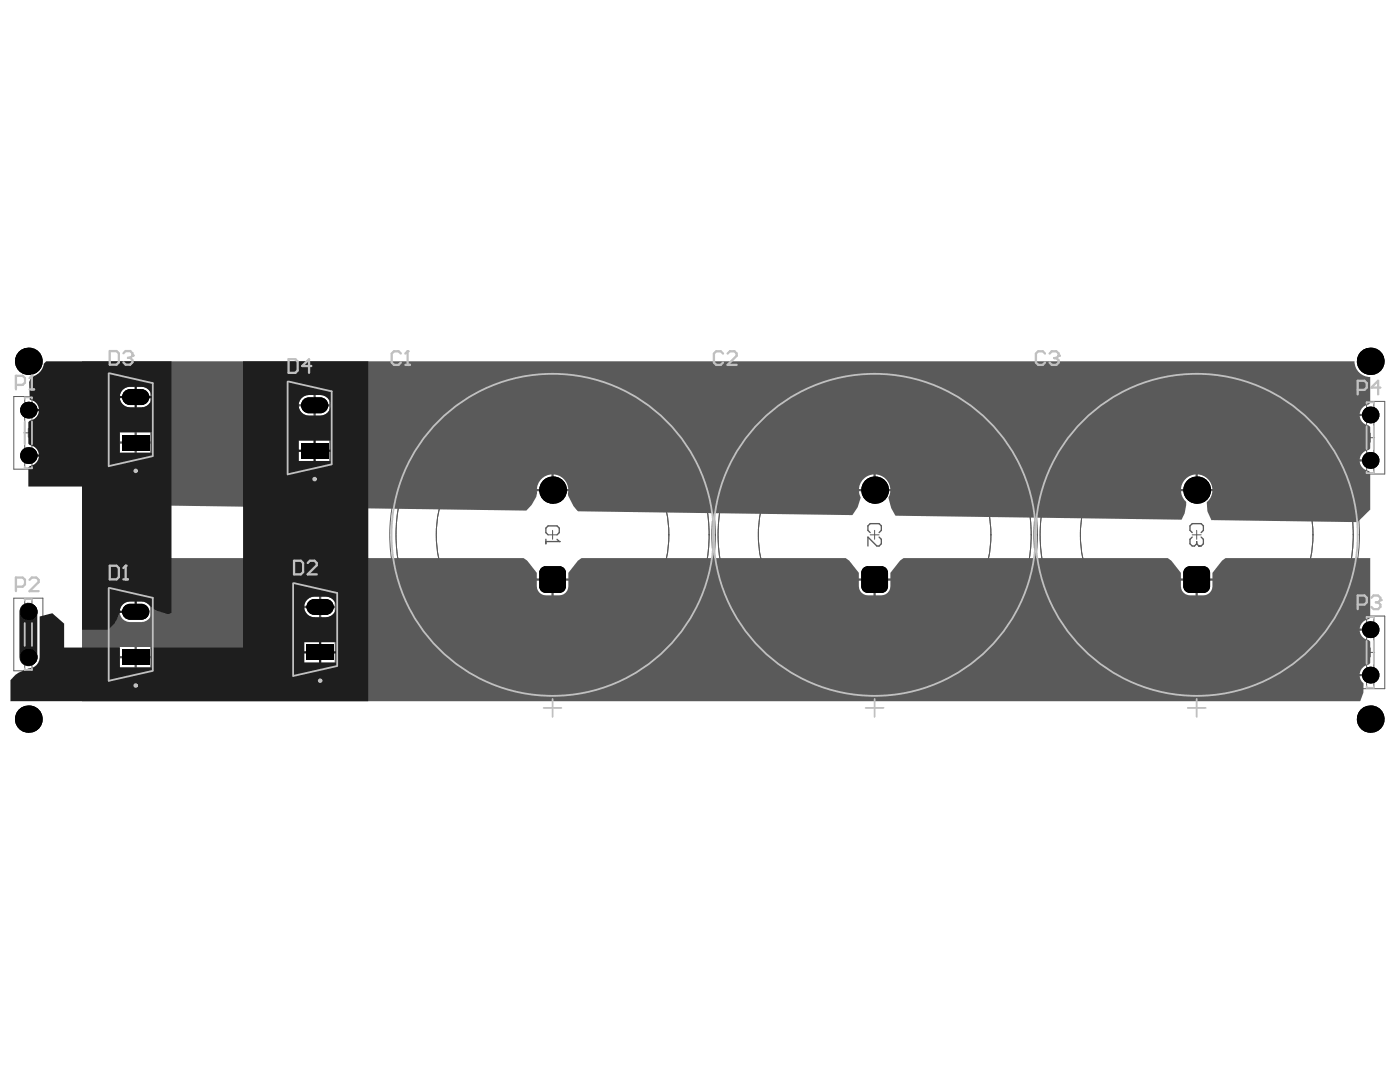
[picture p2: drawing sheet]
<svg xmlns="http://www.w3.org/2000/svg" width="279mm" height="216mm" viewBox="0 0 279 216" stroke-linecap="round" stroke-linejoin="round" font-family="sans-serif">
<g fill="none" stroke="#5a5a5a" stroke-width=".2">
<path d="M2.8 79.1h5.8v14.5h-5.8zM4.8 86.4h1.7M5.7 85.5v1.8M270.6 80.1h5.8v14.5h-5.8zM272.6 87.3h1.8M273.5 86.4v1.8M2.8 119.4h5.8v14.5h-5.8zM109.4 106.7h1.8M110.3 105.8v1.8M173.7 106.7h1.7M174.6 105.8v1.8M237.9 106.7h1.8"/>
<path d="M238.8 105.8v1.8M4.8 126.6h1.7M5.7 125.7v1.8M270.6 122.9h5.8v14.5h-5.8zM272.6 130.2h1.8M273.5 129.3v1.8"/>
<circle cx="110.3" cy="106.7" r="32.5"/>
<circle cx="174.6" cy="106.7" r="32.5"/>
<circle cx="238.8" cy="106.7" r="32.5"/>
</g>
<path d="M21.6 74.3h8.8v18.9h-8.8zM57.3 75.9h8.8v19h-8.8zM21.6 117.1h8.8v19h-8.8zM58.4 116.2h8.8v18.9h-8.8z" fill="none" stroke="#5a5a5a" stroke-width=".36"/>
<g fill="#5a5a5a">
<path d="M103.5 76.2a30.8 30.8 0 0 1 13.6 0l-1.8 7.9a23.2 23.2 0 0 0-10.1 0z"/>
<path d="M167.8 76.2a30.8 30.8 0 0 1 13.5 0l-1.7 7.9a23.2 23.2 0 0 0-10.1 0z"/>
<path d="M232 76.2a30.8 30.8 0 0 1 13.6 0l-1.7 7.9a23.2 23.2 0 0 0-10.1 0z"/>
</g>
<path d="M21.8 74.5h8.4v18.6h-8.4zM57.5 76.1h8.4v18.6h-8.4zM21.8 117.3h8.4v18.6h-8.4zM58.6 116.3h8.4v18.6h-8.4z" fill="none" stroke="#5a5a5a" stroke-width=".36"/>
<g fill="none" stroke="#5a5a5a" stroke-width=".2">
<path d="M4.9 79.3h1.5v14.1h-1.5zM4.9 92h1.5M4.9 80.7h1.5M272.7 80.3h1.5v14.1h-1.5zM272.7 93h1.5M272.7 81.7h1.5M4.9 119.5h1.5v14.2h-1.5zM4.9 132.3h1.5M4.9 120.9h1.5M272.7 123.1h1.5v14.1h-1.5zM272.7 135.8h1.5M272.7 124.5h1.5"/>
<circle cx="110.3" cy="106.7" r="23.2"/>
<circle cx="110.3" cy="106.7" r="31.2"/>
<circle cx="174.6" cy="106.7" r="23.2"/>
<circle cx="174.6" cy="106.7" r="31.2"/>
<circle cx="238.8" cy="106.7" r="23.2"/>
<circle cx="238.8" cy="106.7" r="31.2"/>
</g>
<g fill="#5a5a5a">
<path d="M103.5 76.2a30.8 30.8 0 0 1 13.6 0l-1.8 7.9a23.2 23.2 0 0 0-10.1 0z"/>
<path d="M167.8 76.2a30.8 30.8 0 0 1 13.5 0l-1.7 7.9a23.2 23.2 0 0 0-10.1 0z"/>
<path d="M232 76.2a30.8 30.8 0 0 1 13.6 0l-1.7 7.9a23.2 23.2 0 0 0-10.1 0z"/>
</g>
<g fill="none" stroke="#5a5a5a" stroke-width=".2">
<circle cx="110.3" cy="106.7" r="23.2"/>
<circle cx="110.3" cy="106.7" r="31.2"/>
<circle cx="174.6" cy="106.7" r="23.2"/>
<circle cx="174.6" cy="106.7" r="31.2"/>
<circle cx="238.8" cy="106.7" r="23.2"/>
<circle cx="238.8" cy="106.7" r="31.2"/>
</g>
<path d="M21.6 74.3h8.8v18.9h-8.8zM57.3 75.9h8.8v19h-8.8zM21.6 117.1h8.8v19h-8.8zM58.4 116.2h8.8v18.9h-8.8z" fill="none" stroke="#5a5a5a" stroke-width=".36"/>
<g fill="#5a5a5a">
<path d="M24.4 126.6h.1v.9l.3-.2-.4 .5z"/>
<path d="M60.9 125.7h.8l-.3 .3a.37 .37 0 0 0-.3 .3 .37 .37 0 0 0 .2 .4l.4-.2-.2 .3a.39 .39 0 0 1-.6-.3 .39 .39 0 0 1 .4-.5l.2-.2h-.6z"/>
<path d="M24.2 83.9h.1a.38 .38 0 0 1 .6 .2h-.2a.23 .23 0 0 0-.3-.2 .23 .23 0 0 0-.1 .3 .23 .23 0 0 0 .3 .2v.1a.2 .2 0 0 0-.3 .1 .2 .2 0 0 0 .2 .3 .2 .2 0 0 0 .2-.3h.2a.33 .33 0 0 1-.5 .4 .33 .33 0 0 1-.1-.6l-.2-.1z"/>
<path d="M25.3 126.8l-.1 .3a.36 .36 0 0 0 .3 .5h.3v-.8zM25.2 126.7l.7-.1v1.2h-.6l-.2-.2-.1-.7z"/>
<path d="M62 125.9v.3a.36 .36 0 0 0 .4 .5h.2v-.9h-.4zM61.9 125.9l.2-.2h.7v1.1l-.9-.1-.1-.3z"/>
<path d="M60.9 85.7v.6l.6 .2v-1zM60.8 85.6l.9-.2v1.2l-.6-.1a.66 .66 0 0 1-.3-.9z"/>
<path d="M60.1 85.8v.6l.4-.6zM60 85.4h.1v.3h.5l-.5 .9-.1-.8h-.2v-.1h.2z"/>
<path d="M25.2 84.1v.2a.36 .36 0 0 0 .3 .5h.3v-.8h-.5zM25.1 84l.2-.2h.6v1.2h-.5a.65 .65 0 0 1-.3-1z"/>
</g>
<g fill="none" stroke="#5a5a5a" stroke-width=".27">
<path d="M108.9 107.6v.9M108.9 108.1h2.7M109.4 106.7l-.5-.4v-.9l.5-.5h1.8l.4 .5v.9l-.4 .4M111.2 107.6l.4 .5M111.6 108.1h.1M173.7 106.3l-.5-.5v-.9l.5-.4h1.7l.5 .4v.9l-.5 .5M175.4 107.2l.5 .4v.9l-.5 .5h-.4l-1.8-1.8v1.8M237.9 106.3l-.4-.5v-.9l.4-.4h1.8l.5 .4v.9l-.5 .5M237.9 107.2l-.4 .4v.9l.4 .5h.5l.4-.5M238.8 108.5l.5 .5M238.8 108.1v.4M239.3 109h.1"/>
<path d="M239.7 107.2l.5 .4v.9l-.5 .5h-.4"/>
</g>
<path d="M25.1 83.8h1.8M26 82.9v1.8M60.8 85.4h1.8M61.7 84.5v1.8M25.1 126.6h1.8M26 125.7v1.8M61.9 125.6h1.8M62.8 124.7v1.8" fill="none" stroke="#5a5a5a" stroke-width=".2"/>
<g fill="#5a5a5a">
<path d="M16.4 111.4h88.1l.7 .5 1.9 2.4v1.1h6.3v-1.1l1.9-2.4 .8-.5h52.7l.7 .5 1.9 2.4v1.1h6.3v-1.1l1.9-2.4 .7-.5h52.8l.7 .5 1.9 2.4v1.1h6.3v-1.1l1.9-2.4 .7-.5h28.9v11.9l-.3 .2a2.12 2.12 0 0 0-1.8 1.9h2.1v.5h-2.1a2.12 2.12 0 0 0 1.8 1.8l.3 .3v4.3l-.3 .3a2.12 2.12 0 0 0-1.8 1.8l2.1 .1v.4h-2.1l.1 .6 .6 .9v1.8l-.6 1.7h-255.1zM239.1 115.9v2.9a2.45 2.45 0 0 0 2.6-.9l.3-.9v-1.1zM235.7 115.9a2.45 2.45 0 0 0 .9 2.6l.9 .3h1.1v-2.9zM174.8 115.9v2.9a2.45 2.45 0 0 0 2.7-.9l.2-.9v-1.1zM171.4 115.9a2.45 2.45 0 0 0 .9 2.6l.9 .3h1.1v-2.9zM110.5 115.9v2.9a2.45 2.45 0 0 0 2.7-.9l.2-.9v-1.1zM107.1 115.9a2.45 2.45 0 0 0 .9 2.6l.9 .3h1.2v-2.9zM24.5 120.6a2.06 2.06 0 0 0-.5 2.3 2.06 2.06 0 0 0 1.9 1.2 6.4 6.4 0 0 0 3.3-.2 2.06 2.06 0 0 0 1-2.4 2.06 2.06 0 0 0-2-1.5 6.4 6.4 0 0 0-3.3 .3zM64.1 119v1.9h3a2.02 2.02 0 0 0-2.1-1.9zM61.3 119.7l-.3 .4-.3 .8h3v-1.9a2.67 2.67 0 0 0-2.4 .7zM64.1 121.3v1.9a2.29 2.29 0 0 0 3-1.9zM60.7 121.3a2.02 2.02 0 0 0 2.1 1.9h.9v-1.9zM27.3 129.1v1.8h3v-1.8zM23.9 129.1v1.8h3v-1.8zM60.7 128.1v4.1h6.4v-4.1zM27.3 131.4v1.8h3v-1.8zM23.9 131.4v1.8h3v-1.8z"/>
<path d="M16.4 72.1h253.9a3.1 3.1 0 0 0 3.2 3.1v5.2l-.3 .3a2.12 2.12 0 0 0-1.8 1.8l2.1 .1v.4l-2.1 .1a2.12 2.12 0 0 0 1.8 1.8l.3 .3v4.3l-.3 .3a2.12 2.12 0 0 0-1.8 1.8h2.1v.5h-2.1a2.12 2.12 0 0 0 1.8 1.9l.3 .3v7.4l-2.6 2.5-29.1-.4-.8-1.8-.2-1.8a3.1 3.1 0 0 0 1.2-2.2h-6.3a3 3 0 0 0 1 2.1l-.3 2.3-.6 1.3-57.1-.8a7.3 7.3 0 0 1-1.4-3.6l.4-1.3h-6.3l.4 1.3-.6 1.9-1.1 1.6-54.7-.8a6.8 6.8 0 0 1-2.1-3.6l.1-.4h-6.3l-.1 1.1-.9 1.7-1.1 1.1-88.6-1.2zM24.5 77.8a2.06 2.06 0 0 0-.5 2.2 2.06 2.06 0 0 0 1.9 1.3 6.4 6.4 0 0 0 3.3-.3 2.06 2.06 0 0 0 1-2.3 2.06 2.06 0 0 0-2-1.5 6.4 6.4 0 0 0-3.3 .3zM63 78.8v1.8h2.9a2.02 2.02 0 0 0-2-1.8zM60.2 79.4l-.3 .4-.3 .8h3v-1.8a2.67 2.67 0 0 0-2.4 .6zM63 81.1v1.8a2.37 2.37 0 0 0 2.9-1.8zM59.6 81.1a2.29 2.29 0 0 0 3 1.8v-1.8zM27.3 86.3v1.8h3v-1.8zM23.9 86.3v1.8h3v-1.8zM27.3 88.5v1.8h3v-1.8zM23.9 88.5v1.8h3v-1.8zM59.6 87.9v4.1h6.4v-4.1zM239.1 94.7v2.9h2.9a3.1 3.1 0 0 0-2.9-2.9zM174.8 94.7v2.9h2.9a3.1 3.1 0 0 0-2.9-2.9zM110.5 94.7v2.9h2.9a3.1 3.1 0 0 0-2.9-2.9zM236.4 95.8a3 3 0 0 0-.7 1.8h2.9v-2.9a3.1 3.1 0 0 0-2.2 1.1zM172.1 95.8a3 3 0 0 0-.7 1.8h2.9v-2.9a3.1 3.1 0 0 0-2.2 1.1zM107.8 95.8a3.1 3.1 0 0 0-.7 1.8h3v-2.9a3.1 3.1 0 0 0-2.3 1.1z"/>
</g>
<g fill="#000">
<path d="M24.4 79.2h1.5v1.6a1.59 1.59 0 0 1-1.5-1.6zM24.7 78.3l.7-.6 .5-.1v1.6h-1.5zM28.2 79.2h1.6a1.59 1.59 0 0 1-1.6 1.6zM28.2 77.6a1.59 1.59 0 0 1 1.6 1.6h-1.6zM60.1 80.9h1.6v1.6a1.59 1.59 0 0 1-1.6-1.6zM60.4 79.9l.8-.5 .5-.1v1.6h-1.6zM63.9 80.9h1.6a1.59 1.59 0 0 1-1.6 1.6zM63.9 79.3a1.59 1.59 0 0 1 1.6 1.6h-1.6zM107.9 113.5l.6-.5h.4v1.3h-1.3zM107.6 117h1.3v1.3a1.34 1.34 0 0 1-1.3-1.3zM111.6 117h1.4a1.34 1.34 0 0 1-1.4 1.3zM111.6 113a1.34 1.34 0 0 1 1.4 1.3h-1.4z"/>
<path d="M172.1 113.5l.7-.5h.4v1.3h-1.3zM171.9 117h1.3v1.3a1.34 1.34 0 0 1-1.3-1.3zM175.9 117h1.3a1.34 1.34 0 0 1-1.3 1.3zM175.9 113a1.34 1.34 0 0 1 1.3 1.3h-1.3zM236.4 113.5l.7-.5h.4v1.3h-1.4zM236.1 117h1.4v1.3a1.34 1.34 0 0 1-1.4-1.3zM240.2 117h1.3a1.34 1.34 0 0 1-1.3 1.3zM240.2 113a1.34 1.34 0 0 1 1.3 1.3h-1.3zM24.4 122.1h1.5v1.6a1.59 1.59 0 0 1-1.5-1.6zM24.7 121.1l.7-.5 .5-.1v1.6h-1.5zM28.2 122.1h1.6a1.59 1.59 0 0 1-1.6 1.6zM28.2 120.5a1.59 1.59 0 0 1 1.6 1.6h-1.6z"/>
<path d="M61.2 121.1h1.6v1.6a1.59 1.59 0 0 1-1.6-1.6zM61.5 120.2l.8-.6 .5-.1v1.6h-1.6zM65 121.1h1.6a1.59 1.59 0 0 1-1.6 1.6zM65 119.5a1.59 1.59 0 0 1 1.6 1.6h-1.6z"/>
<circle cx="5.7" cy="72.1" r="2.7"/>
<circle cx="273.5" cy="72.1" r="2.7"/>
<circle cx="5.7" cy="81.8" r="1.66"/>
<circle cx="5.7" cy="90.9" r="1.66"/>
<circle cx="110.3" cy="97.8" r="2.7"/>
<circle cx="174.6" cy="97.8" r="2.7"/>
<circle cx="238.8" cy="97.8" r="2.7"/>
<circle cx="273.5" cy="91.9" r="1.66"/>
<circle cx="273.5" cy="82.8" r="1.66"/>
<circle cx="5.7" cy="131.1" r="1.66"/>
<circle cx="5.7" cy="122.1" r="1.66"/>
<circle cx="273.5" cy="134.7" r="1.66"/>
<circle cx="273.5" cy="125.6" r="1.66"/>
<circle cx="5.7" cy="143.5" r="2.7"/>
<circle cx="273.5" cy="143.5" r="2.7"/>
</g>
<g fill="#000">
<path d="M24.4 79.2l1.5-1.6h2.3l1.6 1.6-1.6 1.6h-2.3z" fill-rule="evenodd"/>
<path d="M24.4 86.7h5.4v3.2h-5.4z" fill-rule="evenodd"/>
<path d="M60.1 80.9l1.6-1.6h2.2l1.6 1.6-1.6 1.6h-2.2z" fill-rule="evenodd"/>
<path d="M60.1 88.4h5.4v3.1h-5.4z" fill-rule="evenodd"/>
<path d="M107.6 114.3l1.3-1.3h2.7l1.4 1.3v2.7l-1.4 1.3h-2.7l-1.3-1.3z" fill-rule="evenodd"/>
<path d="M173.2 113h2.7l1.3 1.3v2.7l-1.3 1.3h-2.7l-1.3-1.3v-2.7z" fill-rule="evenodd"/>
<path d="M237.5 113h2.7l1.3 1.3v2.7l-1.3 1.3h-2.7l-1.4-1.3v-2.7z" fill-rule="evenodd"/>
<path d="M24.4 122.1l1.5-1.6h2.3l1.6 1.6-1.6 1.6h-2.3z" fill-rule="evenodd"/>
<path d="M24.4 129.6h5.4v3.1h-5.4z" fill-rule="evenodd"/>
<path d="M61.2 121.1l1.6-1.6h2.2l1.6 1.6-1.6 1.6h-2.2z" fill-rule="evenodd"/>
<path d="M61.2 128.6h5.4v3.2h-5.4z" fill-rule="evenodd"/>
</g>
<g fill="#1e1e1e">
<path d="M48.5 72.1h25v67.8h-71.4v-4.2a6.6 6.6 0 0 1 4.4-2.5 2.34 2.34 0 0 0 1.4-2.3v-7.9l2.5-.6 2.4 2v4.8h11.1v4h6.4v-4h18.2zM60.2 79.4a2.06 2.06 0 0 0-.4 2.3 2.06 2.06 0 0 0 1.9 1.2h1.3a2.26 2.26 0 0 0 2.9-2.6 2.06 2.06 0 0 0-2-1.5 6.4 6.4 0 0 0-3.3 .3zM63 87.9v1.8h3v-1.8zM59.6 87.9v1.8h3v-1.8zM63 90.2v1.8h3v-1.8zM59.6 90.2v1.8h3v-1.8zM61.3 119.7a2.06 2.06 0 0 0-.4 2.2 2.06 2.06 0 0 0 1.9 1.3 6.4 6.4 0 0 0 3.3-.3 2.06 2.06 0 0 0 .9-2.3 2.06 2.06 0 0 0-2-1.6 6.4 6.4 0 0 0-3.3 .3zM64.1 128.1v1.8h3v-1.8zM60.7 128.1v1.8h3v-1.8zM64.1 130.4v1.8h3v-1.8zM60.7 130.4v1.8h3v-1.8z"/>
<path d="M8.8 72.6l.4-.5h25v50.2l-.6 .3a7.2 7.2 0 0 1-4.4-2.3l-.5-.2-1.4-.1v2.1h-.2v.2h-3.3l-.5 1.4-.5 .8-1.2 1.1h-5.2v-28.5h-10.7v-3.8l.2-.3a2.11 2.11 0 0 0 1.9-1.9h-2.1v-.4h2.1a2.11 2.11 0 0 0-1.9-1.9l-.2-.3v-4.3l.2-.3a2.11 2.11 0 0 0 1.9-1.8h-2.1v-.5h2.1a2.11 2.11 0 0 0-1.9-1.9l-.1-3.5 .5-1a3.1 3.1 0 0 0 2.5-2.6zM27.3 77.2v1.8h2.9a2.29 2.29 0 0 0-2.9-1.8zM24.5 77.8l-.3 .4-.3 .8h3v-1.8a2.67 2.67 0 0 0-2.4 .6zM27.3 79.5v1.8a2.29 2.29 0 0 0 2.9-1.8zM23.9 79.5a2.02 2.02 0 0 0 2 1.8h1v-1.8zM23.9 86.3v4h6.4v-4zM24.5 120.6l-.3 .4-.3 .8h3v-1.8a2.67 2.67 0 0 0-2.4 .6z"/>
</g>
<path d="M5.7 122.1v9" fill="none" stroke="#1e1e1e" stroke-width="3.6"/>
<g fill="#000">
<path d="M24.4 79.2h1.5v1.6a1.59 1.59 0 0 1-1.5-1.6zM24.7 78.3l.7-.6 .5-.1v1.6h-1.5zM28.2 79.2h1.6a1.59 1.59 0 0 1-1.6 1.6zM28.2 77.6a1.59 1.59 0 0 1 1.6 1.6h-1.6zM60.1 80.9h1.6v1.6a1.59 1.59 0 0 1-1.6-1.6zM60.4 79.9l.8-.5 .5-.1v1.6h-1.6zM63.9 80.9h1.6a1.59 1.59 0 0 1-1.6 1.6zM63.9 79.3a1.59 1.59 0 0 1 1.6 1.6h-1.6zM107.9 113.5l.6-.5h.4v1.3h-1.3zM107.6 117h1.3v1.3a1.34 1.34 0 0 1-1.3-1.3zM111.6 117h1.4a1.34 1.34 0 0 1-1.4 1.3zM111.6 113a1.34 1.34 0 0 1 1.4 1.3h-1.4z"/>
<path d="M172.1 113.5l.7-.5h.4v1.3h-1.3zM171.9 117h1.3v1.3a1.34 1.34 0 0 1-1.3-1.3zM175.9 117h1.3a1.34 1.34 0 0 1-1.3 1.3zM175.9 113a1.34 1.34 0 0 1 1.3 1.3h-1.3zM236.4 113.5l.7-.5h.4v1.3h-1.4zM236.1 117h1.4v1.3a1.34 1.34 0 0 1-1.4-1.3zM240.2 117h1.3a1.34 1.34 0 0 1-1.3 1.3zM240.2 113a1.34 1.34 0 0 1 1.3 1.3h-1.3zM24.4 122.1h1.5v1.6a1.59 1.59 0 0 1-1.5-1.6zM24.7 121.1l.7-.5 .5-.1v1.6h-1.5zM28.2 122.1h1.6a1.59 1.59 0 0 1-1.6 1.6zM28.2 120.5a1.59 1.59 0 0 1 1.6 1.6h-1.6z"/>
<path d="M61.2 121.1h1.6v1.6a1.59 1.59 0 0 1-1.6-1.6zM61.5 120.2l.8-.6 .5-.1v1.6h-1.6zM65 121.1h1.6a1.59 1.59 0 0 1-1.6 1.6zM65 119.5a1.59 1.59 0 0 1 1.6 1.6h-1.6z"/>
<circle cx="5.7" cy="72.1" r="2.7"/>
<circle cx="273.5" cy="72.1" r="2.7"/>
<circle cx="5.7" cy="81.8" r="1.66"/>
<circle cx="5.7" cy="90.9" r="1.66"/>
<circle cx="110.3" cy="97.8" r="2.7"/>
<circle cx="174.6" cy="97.8" r="2.7"/>
<circle cx="238.8" cy="97.8" r="2.7"/>
<circle cx="273.5" cy="91.9" r="1.66"/>
<circle cx="273.5" cy="82.8" r="1.66"/>
<circle cx="5.7" cy="131.1" r="1.66"/>
<circle cx="5.7" cy="122.1" r="1.66"/>
<circle cx="273.5" cy="134.7" r="1.66"/>
<circle cx="273.5" cy="125.6" r="1.66"/>
<circle cx="5.7" cy="143.5" r="2.7"/>
<circle cx="273.5" cy="143.5" r="2.7"/>
</g>
<g fill="#000">
<path d="M24.4 79.2l1.5-1.6h2.3l1.6 1.6-1.6 1.6h-2.3z" fill-rule="evenodd"/>
<path d="M24.4 86.7h5.4v3.2h-5.4z" fill-rule="evenodd"/>
<path d="M60.1 80.9l1.6-1.6h2.2l1.6 1.6-1.6 1.6h-2.2z" fill-rule="evenodd"/>
<path d="M60.1 88.4h5.4v3.1h-5.4z" fill-rule="evenodd"/>
<path d="M107.6 114.3l1.3-1.3h2.7l1.4 1.3v2.7l-1.4 1.3h-2.7l-1.3-1.3z" fill-rule="evenodd"/>
<path d="M173.2 113h2.7l1.3 1.3v2.7l-1.3 1.3h-2.7l-1.3-1.3v-2.7z" fill-rule="evenodd"/>
<path d="M237.5 113h2.7l1.3 1.3v2.7l-1.3 1.3h-2.7l-1.4-1.3v-2.7z" fill-rule="evenodd"/>
<path d="M24.4 122.1l1.5-1.6h2.3l1.6 1.6-1.6 1.6h-2.3z" fill-rule="evenodd"/>
<path d="M24.4 129.6h5.4v3.1h-5.4z" fill-rule="evenodd"/>
<path d="M61.2 121.1l1.6-1.6h2.2l1.6 1.6-1.6 1.6h-2.2z" fill-rule="evenodd"/>
<path d="M61.2 128.6h5.4v3.2h-5.4z" fill-rule="evenodd"/>
</g>
<g fill="none" stroke="#c0c0c0" stroke-width=".36">
<path d="M4.9 79.6v-.3h1.5v.3M21.7 74.5v18.5M21.9 74.5l8.6 1.9v14.5M57.4 76.1v18.6M57.6 76.1l8.6 2v14.5M4.9 93.2v.2h1.5v-.2M4.9 84.1v4.6M6.4 84.1v4.6M30.5 91l-8.7 2M66.2 92.7l-8.7 1.9M272.7 80.6v-.3h1.5v.3M272.7 94.1v.3h1.5v-.3"/>
<path d="M272.7 85.1v4.5M274.2 85.1v4.5M4.9 119.8v-.3h1.5v.3M21.7 117.3v18.6M21.9 117.3l8.6 2v14.5M58.5 116.4v18.5M58.7 116.4l8.6 1.9v14.5M4.9 133.4v.3h1.5v-.3M4.9 124.3v4.6M6.4 124.3v4.6M30.5 133.9l-8.7 1.9M67.3 132.9l-8.7 2"/>
<path d="M110.3 139.5v3.5M174.5 139.5v3.5M238.8 139.5v3.5M272.7 123.4v-.3h1.5v.3M272.7 137v.2h1.5v-.2M272.7 127.9v4.6M274.2 127.9v4.6M108.5 141.3h3.6M172.8 141.3h3.5M237 141.3h3.6"/>
</g>
<path d="M80 70.5l-.5-.4h-.9l-.4 .4v1.9l.4 .4h.9l.5-.4M80.9 72.8h.9M81.4 70.1v2.7" fill="none" stroke="#c0c0c0" stroke-width=".46"/>
<circle cx="81.4" cy="70.1" r=".23" fill="#c0c0c0"/>
<path d="M81.4 70.1l-.5 .4M271 77.8h1.3l.5-.5v-.9l-.5-.4h-1.3v2.7M275.5 77.3h-1.8l1.3-1.3v2.7M273.7 119.3l.4-.5h.9l.5 .5v.4M271 120.6h1.3l.5-.4v-.9l-.5-.5h-1.3v2.7" fill="none" stroke="#c0c0c0" stroke-width=".46"/>
<circle cx="275.5" cy="119.7" r=".23" fill="#c0c0c0"/>
<path d="M3.2 76.8h1.3l.5-.5v-.9l-.5-.4h-1.3v2.7M5.9 77.7h.9M6.3 75v2.7M3.2 117.1h1.3l.5-.5v-.9l-.5-.5h-1.3v2.8M5.9 115.7l.4-.5h1l.4 .5v.5l-1.8 1.8h1.8M275.5 119.7l-.5 .5M274.6 120.2h.4M275 120.2l.5 .4v.5l-.5 .4h-.9l-.4-.4" fill="none" stroke="#c0c0c0" stroke-width=".46"/>
<circle cx="6.3" cy="75" r=".23" fill="#c0c0c0"/>
<path d="M6.3 75l-.4 .4M21.9 70h1.4l.4 .5v1.8l-.4 .5h-1.4zM24.6 70.5l.5-.5h.9l.4 .5v.5M57.6 71.7h1.4l.4 .4v1.8l-.4 .5h-1.4zM62.1 73h-1.8l1.4-1.3v2.7" fill="none" stroke="#c0c0c0" stroke-width=".46"/>
<circle cx="26.4" cy="71" r=".23" fill="#c0c0c0"/>
<path d="M25.5 71.4h.5M26 71.4l.4 .5v.4l-.4 .5h-.9l-.5-.5M26.4 71l-.4 .4M21.9 112.9h1.4l.4 .4v1.9l-.4 .4h-1.4zM24.6 115.6h.9M25.1 112.9v2.7M58.7 111.9h1.3l.5 .4v1.9l-.5 .4h-1.3zM61.4 112.3l.5-.4h.9l.4 .4v.5l-1.8 1.8h1.8" fill="none" stroke="#c0c0c0" stroke-width=".46"/>
<circle cx="25.1" cy="112.9" r=".23" fill="#c0c0c0"/>
<path d="M208.6 70.5l-.5-.4h-.9l-.5 .4v1.9l.5 .4h.9l.5-.4M209.5 70.5l.4-.4h.9l.5 .4v.5M25.1 112.9l-.5 .4" fill="none" stroke="#c0c0c0" stroke-width=".46"/>
<circle cx="211.3" cy="71" r=".23" fill="#c0c0c0"/>
<path d="M144.3 70.5l-.5-.4h-.9l-.4 .4v1.9l.4 .4h.9l.5-.4M145.2 70.5l.5-.4h.9l.4 .4v.5l-1.8 1.8h1.8M210.4 71.4h.4M210.8 71.4l.5 .5v.5l-.5 .4h-.9l-.4-.4M211.3 71l-.5 .4" fill="none" stroke="#c0c0c0" stroke-width=".46"/>
<g fill="none" stroke="#c0c0c0" stroke-width=".36">
<circle cx="110.3" cy="106.7" r="32.1"/>
<circle cx="174.6" cy="106.7" r="32.1"/>
<circle cx="238.8" cy="106.7" r="32.1"/>
</g>
<g fill="none" stroke="#c0c0c0" stroke-width=".45">
<circle cx="27.1" cy="94" r=".22"/>
<circle cx="62.8" cy="95.6" r=".22"/>
<circle cx="27.1" cy="136.8" r=".22"/>
<circle cx="63.9" cy="135.8" r=".22"/>
</g>
</svg>
